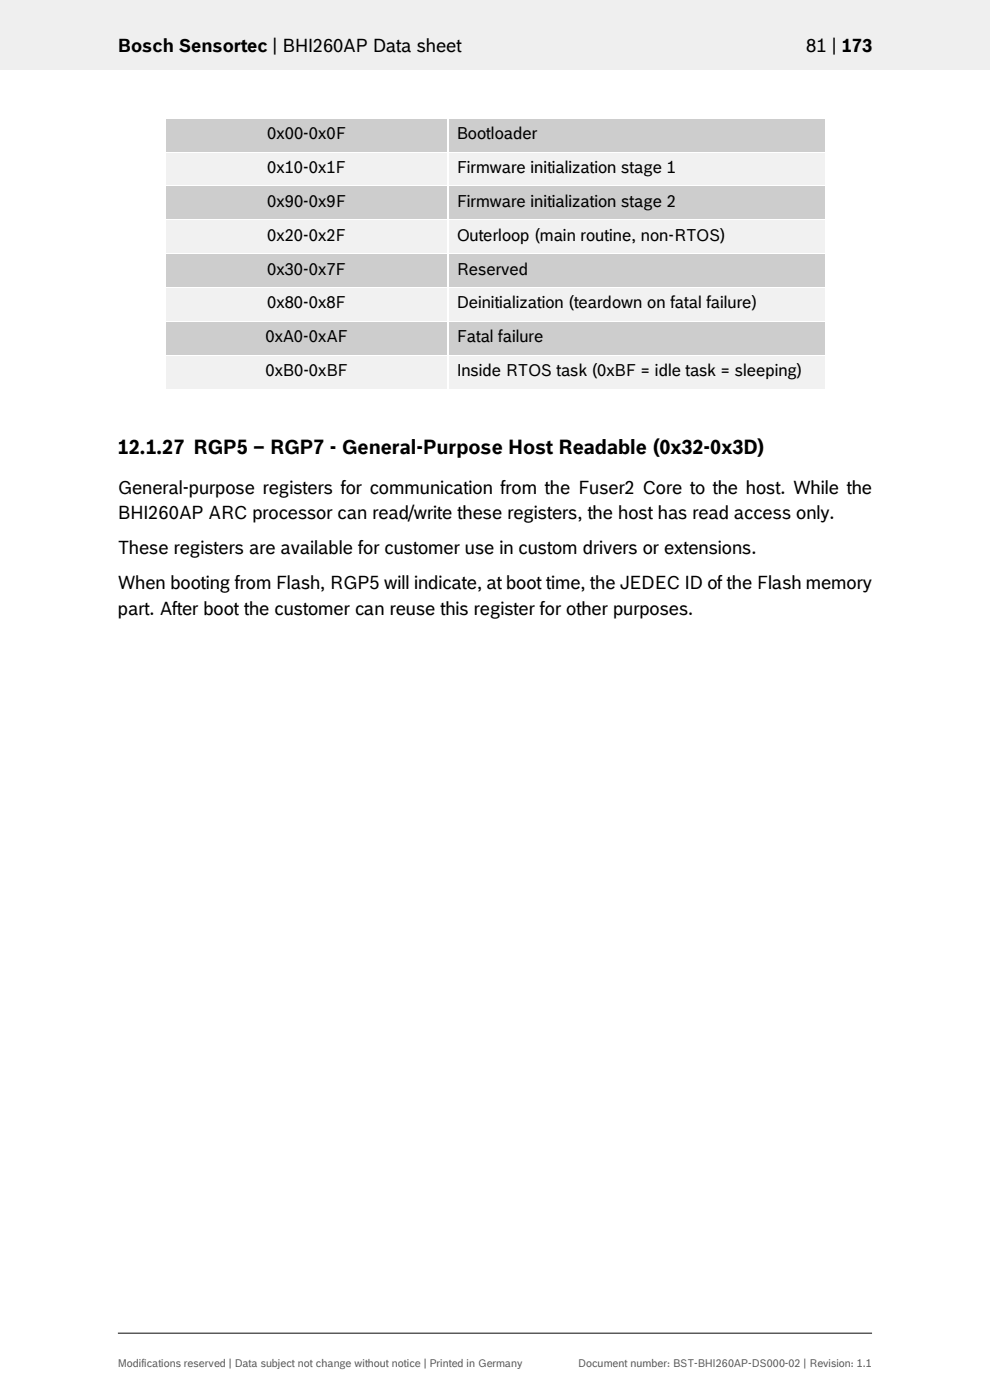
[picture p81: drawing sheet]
<svg xmlns="http://www.w3.org/2000/svg" width="210mm" height="297mm" viewBox="0 0 210 297" stroke-linecap="round" stroke-linejoin="round" font-family="sans-serif">
<defs><g id="words">
<text font-size="4.2" x="25" y="96.2">12.1.27 RGP5 – RGP7 - General-Purpose Host Readable (0x32-0x3D)</text>
<g font-size="3.9">
<text x="25" y="11.1">Bosch Sensortec | BHI260AP Data sheet</text>
<text x="171" y="11.1">81 | 173</text>
<text x="25" y="104.7">General-purpose registers for communication from the Fuser2 Core to the host. While the</text>
<text x="25" y="110.1">BHI260AP ARC processor can read/write these registers, the host has read access only.</text>
<text x="25" y="117.6">These registers are available for customer use in custom drivers or extensions.</text>
<text x="25" y="125">When booting from Flash, RGP5 will indicate, at boot time, the JEDEC ID of the Flash memory</text>
<text x="25" y="130.4">part. After boot the customer can reuse this register for other purposes.</text>
</g>
<g font-size="3.5">
<text x="56.7" y="29.5">0x00-0x0F</text>
<text x="96.9" y="29.5">Bootloader</text>
<text x="56.7" y="36.7">0x10-0x1F</text>
<text x="96.9" y="36.7">Firmware initialization stage 1</text>
<text x="56.7" y="43.9">0x90-0x9F</text>
<text x="96.9" y="43.9">Firmware initialization stage 2</text>
<text x="56.7" y="51.1">0x20-0x2F</text>
<text x="96.9" y="51.1">Outerloop (main routine, non-RTOS)</text>
<text x="56.7" y="58.3">0x30-0x7F</text>
<text x="96.9" y="58.3">Reserved</text>
<text x="56.7" y="65.4">0x80-0x8F</text>
<text x="96.9" y="65.4">Deinitialization (teardown on fatal failure)</text>
<text x="56.3" y="72.6">0xA0-0xAF</text>
<text x="96.9" y="72.6">Fatal failure</text>
<text x="56.3" y="79.8">0xB0-0xBF</text>
<text x="96.9" y="79.8">Inside RTOS task (0xBF = idle task = sleeping)</text>
</g>
<g font-size="2.3" fill="#535f6b">
<text x="25" y="290">Modifications reserved | Data subject not change without notice | Printed in Germany</text>
<text x="122.7" y="290">Document number: BST-BHI260AP-DS000-02 | Revision: 1.1</text>
</g>
</g></defs>
<path d="M0 0h210v14.8h-210z" fill="#efeff0"/>
<path d="M25 282.8h160" fill="none" stroke="#000" stroke-width=".21"/>
<g fill="#cdcdcd">
<path d="M35.1 25.2h59.8v7h-59.8z" fill-rule="evenodd"/>
<path d="M36.9 26.2h56.2v4.9h-56.2z" fill-rule="evenodd"/>
<path d="M95.1 25.2h79.8v7h-79.8z" fill-rule="evenodd"/>
<path d="M96.9 26.2h76.2v4.9h-76.2z" fill-rule="evenodd"/>
</g>
<g fill="#fff">
<path d="M34.9 25h.2v.2h-.2z"/>
<path d="M35.1 25h59.9v.2h-59.9z"/>
<path d="M95 25h.1v.2h-.1z"/>
<path d="M95.1 25h79.9v.2h-79.9z"/>
<path d="M175 25h.1v.2h-.1z"/>
<path d="M34.9 25.2h.2v7h-.2z"/>
<path d="M95 25.2h.1v7h-.1z"/>
<path d="M175 25.2h.1v7h-.1z"/>
</g>
<g fill="#f1f1f1">
<path d="M35.1 32.4h59.8v7h-59.8z" fill-rule="evenodd"/>
<path d="M36.9 33.4h56.2v4.9h-56.2z" fill-rule="evenodd"/>
<path d="M95.1 32.4h79.8v7h-79.8z" fill-rule="evenodd"/>
<path d="M96.9 33.4h76.2v4.9h-76.2z" fill-rule="evenodd"/>
</g>
<g fill="#fff">
<path d="M34.9 32.2h.2v.1h-.2z"/>
<path d="M35.1 32.2h59.9v.1h-59.9z"/>
<path d="M95 32.2h.1v.1h-.1z"/>
<path d="M95.1 32.2h79.9v.1h-79.9z"/>
<path d="M175 32.2h.1v.1h-.1z"/>
<path d="M34.9 32.3h.2v7.1h-.2z"/>
<path d="M95 32.3h.1v7.1h-.1z"/>
<path d="M175 32.3h.1v7.1h-.1z"/>
</g>
<g fill="#cdcdcd">
<path d="M35.1 39.5h59.8v7.1h-59.8z" fill-rule="evenodd"/>
<path d="M36.9 40.6h56.2v4.9h-56.2z" fill-rule="evenodd"/>
<path d="M95.1 39.5h79.8v7.1h-79.8z" fill-rule="evenodd"/>
<path d="M96.9 40.6h76.2v4.9h-76.2z" fill-rule="evenodd"/>
</g>
<g fill="#fff">
<path d="M34.9 39.4h.2v.1h-.2z"/>
<path d="M35.1 39.4h59.9v.1h-59.9z"/>
<path d="M95 39.4h.1v.1h-.1z"/>
<path d="M95.1 39.4h79.9v.1h-79.9z"/>
<path d="M175 39.4h.1v.1h-.1z"/>
<path d="M34.9 39.5h.2v7.1h-.2z"/>
<path d="M95 39.5h.1v7.1h-.1z"/>
<path d="M175 39.5h.1v7.1h-.1z"/>
</g>
<g fill="#f1f1f1">
<path d="M35.1 46.7h59.8v7h-59.8z" fill-rule="evenodd"/>
<path d="M36.9 47.8h56.2v4.9h-56.2z" fill-rule="evenodd"/>
<path d="M95.1 46.7h79.8v7h-79.8z" fill-rule="evenodd"/>
<path d="M96.9 47.8h76.2v4.9h-76.2z" fill-rule="evenodd"/>
</g>
<g fill="#fff">
<path d="M34.9 46.6h.2v.1h-.2z"/>
<path d="M35.1 46.6h59.9v.1h-59.9z"/>
<path d="M95 46.6h.1v.1h-.1z"/>
<path d="M95.1 46.6h79.9v.1h-79.9z"/>
<path d="M175 46.6h.1v.1h-.1z"/>
<path d="M34.9 46.7h.2v7h-.2z"/>
<path d="M95 46.7h.1v7h-.1z"/>
<path d="M175 46.7h.1v7h-.1z"/>
</g>
<g fill="#cdcdcd">
<path d="M35.1 53.9h59.8v7h-59.8z" fill-rule="evenodd"/>
<path d="M36.9 55h56.2v4.9h-56.2z" fill-rule="evenodd"/>
<path d="M95.1 53.9h79.8v7h-79.8z" fill-rule="evenodd"/>
<path d="M96.9 55h76.2v4.9h-76.2z" fill-rule="evenodd"/>
</g>
<g fill="#fff">
<path d="M34.9 53.7h.2v.2h-.2z"/>
<path d="M35.1 53.7h59.9v.2h-59.9z"/>
<path d="M95 53.7h.1v.2h-.1z"/>
<path d="M95.1 53.7h79.9v.2h-79.9z"/>
<path d="M175 53.7h.1v.2h-.1z"/>
<path d="M34.9 53.9h.2v7h-.2z"/>
<path d="M95 53.9h.1v7h-.1z"/>
<path d="M175 53.9h.1v7h-.1z"/>
</g>
<g fill="#f1f1f1">
<path d="M35.1 61.1h59.8v7h-59.8z" fill-rule="evenodd"/>
<path d="M36.9 62.1h56.2v4.9h-56.2z" fill-rule="evenodd"/>
<path d="M95.1 61.1h79.8v7h-79.8z" fill-rule="evenodd"/>
<path d="M96.9 62.1h76.2v4.9h-76.2z" fill-rule="evenodd"/>
</g>
<g fill="#fff">
<path d="M34.9 60.9h.2v.2h-.2z"/>
<path d="M35.1 60.9h59.9v.2h-59.9z"/>
<path d="M95 60.9h.1v.2h-.1z"/>
<path d="M95.1 60.9h79.9v.2h-79.9z"/>
<path d="M175 60.9h.1v.2h-.1z"/>
<path d="M34.9 61.1h.2v7h-.2z"/>
<path d="M95 61.1h.1v7h-.1z"/>
<path d="M175 61.1h.1v7h-.1z"/>
</g>
<g fill="#cdcdcd">
<path d="M35.1 68.3h59.8v7h-59.8z" fill-rule="evenodd"/>
<path d="M36.9 69.3h56.2v4.9h-56.2z" fill-rule="evenodd"/>
<path d="M95.1 68.3h79.8v7h-79.8z" fill-rule="evenodd"/>
<path d="M96.9 69.3h76.2v4.9h-76.2z" fill-rule="evenodd"/>
</g>
<g fill="#fff">
<path d="M34.9 68.1h.2v.1h-.2z"/>
<path d="M35.1 68.1h59.9v.1h-59.9z"/>
<path d="M95 68.1h.1v.1h-.1z"/>
<path d="M95.1 68.1h79.9v.1h-79.9z"/>
<path d="M175 68.1h.1v.1h-.1z"/>
<path d="M34.9 68.2h.2v7.1h-.2z"/>
<path d="M95 68.2h.1v7.1h-.1z"/>
<path d="M175 68.2h.1v7.1h-.1z"/>
</g>
<g fill="#f1f1f1">
<path d="M35.1 75.4h59.8v7.1h-59.8z" fill-rule="evenodd"/>
<path d="M36.9 76.5h56.2v4.9h-56.2z" fill-rule="evenodd"/>
<path d="M95.1 75.4h79.8v7.1h-79.8z" fill-rule="evenodd"/>
<path d="M96.9 76.5h76.2v4.9h-76.2z" fill-rule="evenodd"/>
</g>
<g fill="#fff">
<path d="M34.9 75.3h.2v.1h-.2z"/>
<path d="M35.1 75.3h59.9v.1h-59.9z"/>
<path d="M95 75.3h.1v.1h-.1z"/>
<path d="M95.1 75.3h79.9v.1h-79.9z"/>
<path d="M175 75.3h.1v.1h-.1z"/>
<path d="M34.9 75.4h.2v7.1h-.2z"/>
<path d="M34.9 82.5h.2v.1h-.2z"/>
<path d="M35.1 82.5h59.9v.1h-59.9z"/>
<path d="M95 75.4h.1v7.1h-.1z"/>
<path d="M95 82.5h.1v.1h-.1z"/>
<path d="M95.1 82.5h79.9v.1h-79.9z"/>
<path d="M175 75.4h.1v7.1h-.1z"/>
<path d="M175 82.5h.1v.1h-.1z"/>
</g>
<use href="#words"/>
</svg>
